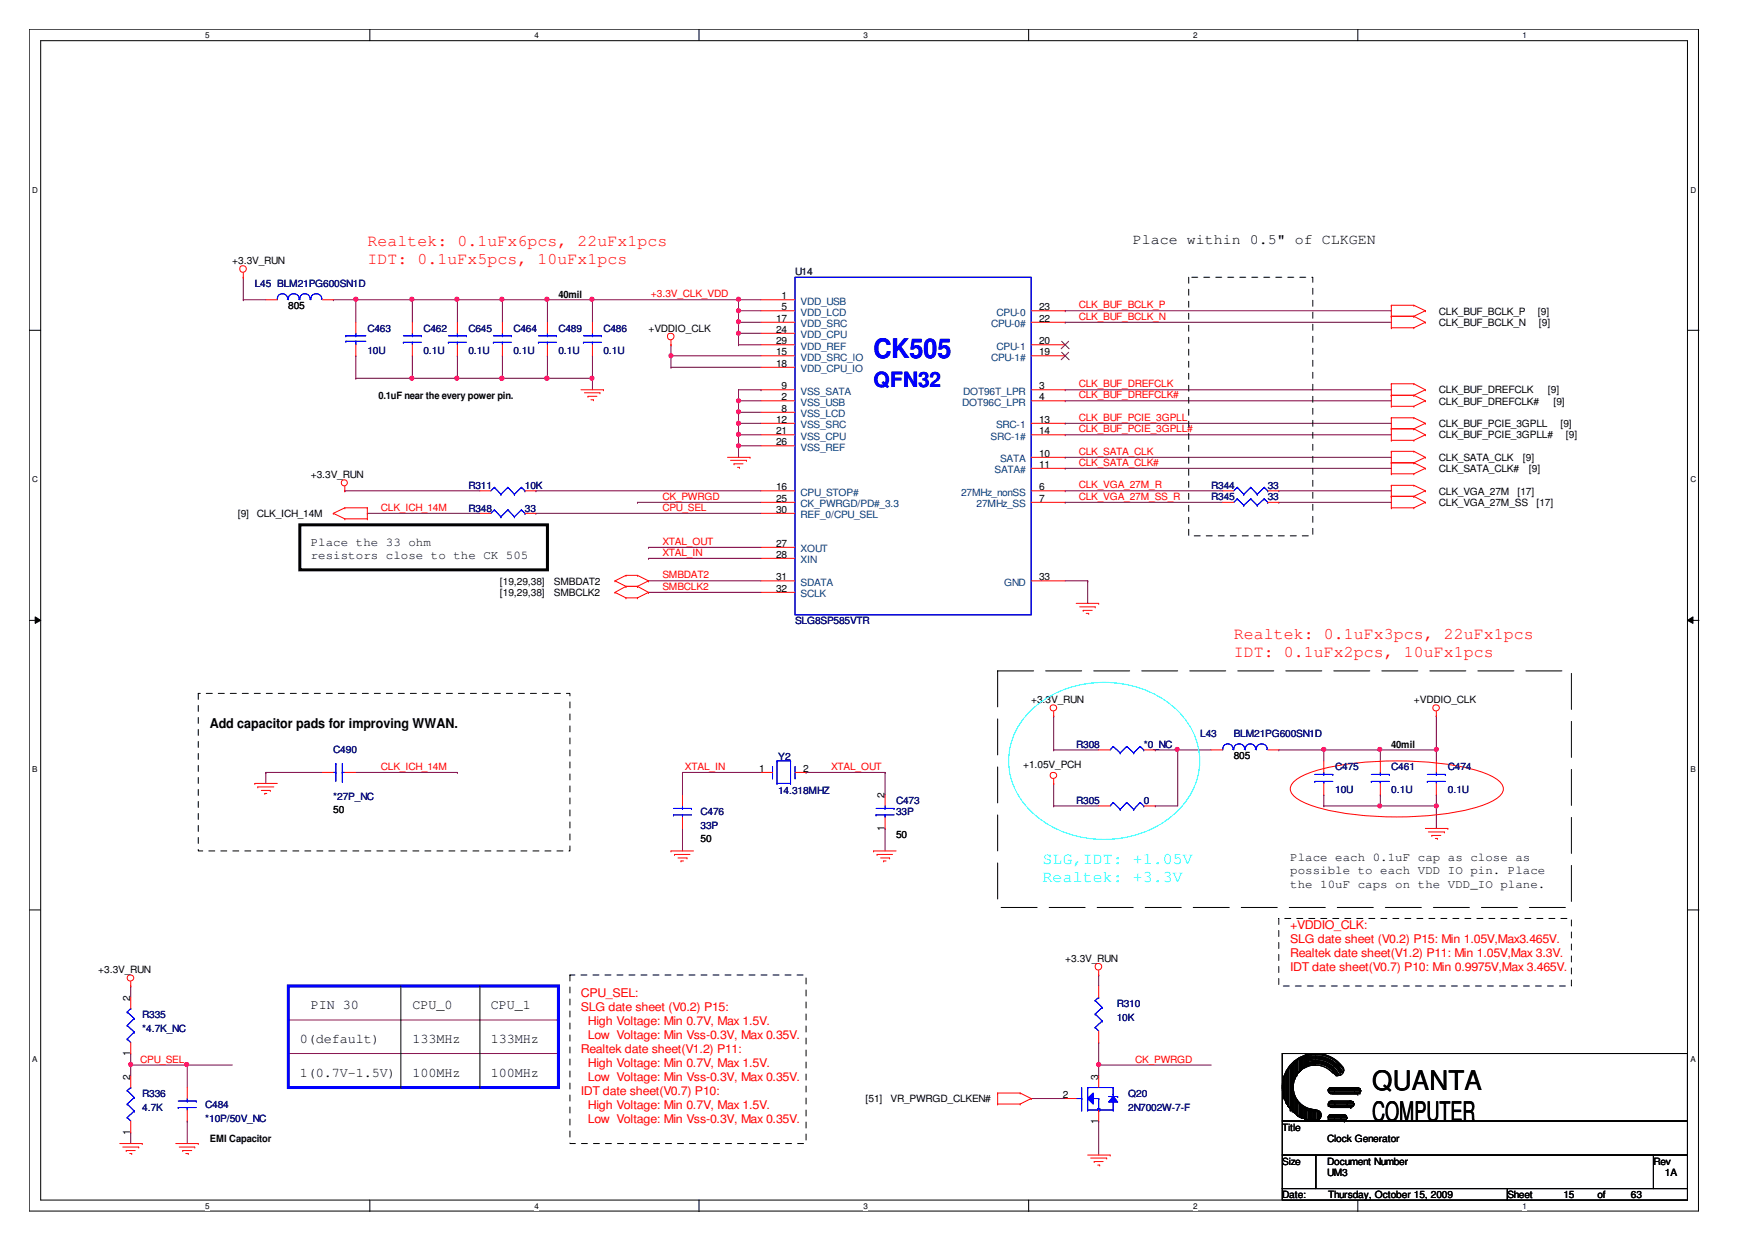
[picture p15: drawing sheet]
<svg xmlns="http://www.w3.org/2000/svg" width="297mm" height="210mm" viewBox="0 0 297 210" stroke-linecap="round" stroke-linejoin="round" font-family="sans-serif">
<defs><g id="words">
<text font-size="4.6" fill="#00f" x="147.9" y="60.6">CK505</text>
<g font-size="4.6">
<text x="232.3" y="184.4">QUANTA</text>
<text x="232.3" y="189.8">COMPUTER</text>
</g>
<text font-size="3.6" fill="#00f" x="147.9" y="65.5">QFN32</text>
<g font-size="2.8" fill="#f00">
<text x="62.2" y="41.6">Realtek: 0.1uFx6pcs, 22uFx1pcs</text>
<text x="62.2" y="44.6">IDT: 0.1uFx5pcs, 10uFx1pcs</text>
<text x="208.8" y="108.2">Realtek: 0.1uFx3pcs, 22uFx1pcs</text>
<text x="208.8" y="111.3">IDT: 0.1uFx2pcs, 10uFx1pcs</text>
</g>
<g font-size="2.8" fill="#0ff">
<text x="176.5" y="146.3">SLG,IDT: +1.05V</text>
<text x="176.5" y="149.4">Realtek: +3.3V</text>
</g>
<text font-size="2.5" x="191.7" y="41.3">Place within 0.5&quot; of CLKGEN</text>
<g font-size="2.3">
<text x="35.5" y="123.3">Add capacitor pads for improving WWAN.</text>
<text x="52.6" y="170.8">PIN 30</text>
<text x="69.8" y="170.8">CPU_0</text>
<text x="83.1" y="170.8">CPU_1</text>
<text x="50.7" y="176.5">0(default)</text>
<text x="69.8" y="176.5">133MHz</text>
<text x="83.1" y="176.5">133MHz</text>
<text x="50.7" y="182.2">1(0.7V-1.5V)</text>
<text x="69.8" y="182.2">100MHz</text>
<text x="83.1" y="182.2">100MHz</text>
</g>
<g font-size="2">
<text x="52.6" y="92.4">Place the 33 ohm</text>
<text x="52.6" y="94.7">resistors close to the CK 505</text>
<text x="218.4" y="148">possible to each VDD IO pin. Place</text>
<text x="218.4" y="145.7">Place each 0.1uF cap as close as</text>
<text x="218.4" y="150.3">the 10uF caps on the VDD_IO plane.</text>
</g>
<g font-size="2" fill="#f00">
<text x="218.4" y="162">Realtek date sheet(V1.2) P11: Min 1.05V,Max 3.3V.</text>
<text x="218.4" y="157.3">+VDDIO_CLK:</text>
<text x="218.4" y="159.6">SLG date sheet (V0.2) P15: Min 1.05V,Max3.465V.</text>
<text x="218.4" y="164.4">IDT date sheet(V0.7) P10: Min 0.9975V,Max 3.465V.</text>
<text x="98.3" y="168.7">CPU_SEL:</text>
<text x="98.3" y="171.1">SLG date sheet (V0.2) P15:</text>
<text x="99.5" y="173.4">High Voltage: Min 0.7V, Max 1.5V.</text>
<text x="98.3" y="178.2">Realtek date sheet(V1.2) P11:</text>
<text x="99.5" y="175.8">Low Voltage: Min Vss-0.3V, Max 0.35V.</text>
<text x="98.3" y="185.3">IDT date sheet(V0.7) P10:</text>
<text x="99.5" y="180.5">High Voltage: Min 0.7V, Max 1.5V.</text>
<text x="99.5" y="182.9">Low Voltage: Min Vss-0.3V, Max 0.35V.</text>
<text x="99.5" y="187.6">High Voltage: Min 0.7V, Max 1.5V.</text>
<text x="99.5" y="190">Low Voltage: Min Vss-0.3V, Max 0.35V.</text>
</g>
<g font-size="1.7">
<text x="39.3" y="44.7">+3.3V_RUN</text>
<text x="48.8" y="52.4">805</text>
<text x="94.5" y="50.4">40mil</text>
<text x="132.3" y="52.5">5</text>
<text x="132.3" y="50.7">1</text>
<text x="175.9" y="52.5">23</text>
<text x="243.5" y="53.3">CLK_BUF_BCLK_P</text>
<text x="260.3" y="53.3">[9]</text>
<text x="109.8" y="56.2">+VDDIO_CLK</text>
<text x="131.3" y="54.5">17</text>
<text x="131.3" y="56.3">24</text>
<text x="131.3" y="58.3">29</text>
<text x="175.9" y="58.3">20</text>
<text x="175.9" y="54.5">22</text>
<text x="243.5" y="55.1">CLK_BUF_BCLK_N</text>
<text x="260.5" y="55.1">[9]</text>
<text x="131.3" y="62.1">18</text>
<text x="131.3" y="60.1">15</text>
<text x="132.3" y="65.9">9</text>
<text x="175.9" y="65.9">3</text>
<text x="175.9" y="60.1">19</text>
<text x="64" y="67.6">0.1uF near the every power pin.</text>
<text x="131.3" y="71.6">12</text>
<text x="132.3" y="67.8">2</text>
<text x="132.3" y="69.7">8</text>
<text x="175.9" y="67.8">4</text>
<text x="175.9" y="71.6">13</text>
<text x="243.5" y="66.6">CLK_BUF_DREFCLK</text>
<text x="243.5" y="68.5">CLK_BUF_DREFCLK#</text>
<text x="262" y="66.6">[9]</text>
<text x="262.9" y="68.5">[9]</text>
<text x="131.3" y="73.5">21</text>
<text x="131.3" y="75.4">26</text>
<text x="175.9" y="77.3">10</text>
<text x="175.9" y="73.5">14</text>
<text x="243.5" y="72.3">CLK_BUF_PCIE_3GPLL</text>
<text x="243.5" y="74.2">CLK_BUF_PCIE_3GPLL#</text>
<text x="264.1" y="72.3">[9]</text>
<text x="265" y="74.2">[9]</text>
<text x="52.6" y="80.9">+3.3V_RUN</text>
<text x="131.3" y="83">16</text>
<text x="175.9" y="79.2">11</text>
<text x="175.9" y="83">6</text>
<text x="243.5" y="78">CLK_SATA_CLK</text>
<text x="243.5" y="80">CLK_SATA_CLK#</text>
<text x="243.5" y="83.8">CLK_VGA_27M</text>
<text x="256.8" y="83.8">[17]</text>
<text x="257.8" y="78">[9]</text>
<text x="258.8" y="80">[9]</text>
<text x="40.2" y="87.6">[9]</text>
<text x="43.5" y="87.6">CLK_ICH_14M</text>
<text x="131.3" y="86.8">30</text>
<text x="131.3" y="84.9">25</text>
<text x="175.9" y="84.9">7</text>
<text x="243.5" y="85.6">CLK_VGA_27M_SS</text>
<text x="260" y="85.6">[17]</text>
<text x="131.3" y="92.6">27</text>
<text x="131.3" y="94.4">28</text>
<text x="84.6" y="99">[19,29,38]</text>
<text x="84.6" y="100.9">[19,29,38]</text>
<text x="93.8" y="100.9">SMBCLK2</text>
<text x="93.8" y="99">SMBDAT2</text>
<text x="131.3" y="100.2">32</text>
<text x="131.3" y="98.2">31</text>
<text x="175.9" y="98.2">33</text>
<text x="174.5" y="119">+3.3V_RUN</text>
<text x="239.3" y="119">+VDDIO_CLK</text>
<text x="128.5" y="130.7">1</text>
<text x="135.9" y="130.7">2</text>
<text x="173.2" y="130.1">+1.05V_PCH</text>
<text x="208.8" y="128.6">805</text>
<text x="235.5" y="126.6">40mil</text>
<text x="56.4" y="137.7">50</text>
<text x="149.7" y="135.1" transform="rotate(-90 149.7 135.1)">2</text>
<text x="118.6" y="142.6">50</text>
<text x="149.7" y="140.7" transform="rotate(-90 149.7 140.7)">1</text>
<text x="151.7" y="141.8">50</text>
<text x="16.6" y="164.7">+3.3V_RUN</text>
<text x="180.3" y="162.8">+3.3V_RUN</text>
<text x="22" y="169.4" transform="rotate(-90 22 169.4)">2</text>
<text x="22" y="178.8" transform="rotate(-90 22 178.8)">1</text>
<text x="22" y="182.7" transform="rotate(-90 22 182.7)">2</text>
<text x="179.9" y="185.9">2</text>
<text x="185.9" y="182.7" transform="rotate(-90 185.9 182.7)">3</text>
<text x="146.5" y="186.5">[51]</text>
<text x="150.7" y="186.5">VR_PWRGD_CLKEN#</text>
<text x="185.9" y="190.2" transform="rotate(-90 185.9 190.2)">1</text>
<text x="217" y="191.4">Title</text>
<text x="22" y="192.1" transform="rotate(-90 22 192.1)">1</text>
<text x="35.5" y="193.3">EMI Capacitor</text>
<text x="217" y="197.1">Size</text>
<text x="224.6" y="193.3">Clock Generator</text>
<text x="224.6" y="197.1">Document Number</text>
<text x="279.9" y="197.1">Rev</text>
<text x="217" y="202.8">Date:</text>
<text x="224.6" y="199">UM3</text>
<text x="224.8" y="202.8">Thursday, October 15, 2009</text>
<text x="255.1" y="202.8">Sheet</text>
<text x="264.6" y="202.8">15</text>
<text x="270.4" y="202.8">of</text>
<text x="276" y="202.8">63</text>
<text x="281.8" y="199">1A</text>
</g>
<text font-size="1.7" fill="#003f3f" x="134.6" y="46.6">U14</text>
<g font-size="1.7" fill="#00007f">
<text x="43.1" y="48.5">L45 BLM21PG600SN1D</text>
<text x="62.2" y="56.2">C463</text>
<text x="62.2" y="60">10U</text>
<text x="71.7" y="56.2">C462</text>
<text x="71.7" y="60">0.1U</text>
<text x="79.3" y="56.2">C645</text>
<text x="79.3" y="60">0.1U</text>
<text x="86.9" y="56.2">C464</text>
<text x="86.9" y="60">0.1U</text>
<text x="94.5" y="56.2">C489</text>
<text x="94.5" y="60">0.1U</text>
<text x="102.1" y="56.2">C486</text>
<text x="102.1" y="60">0.1U</text>
<text x="79.3" y="82.8">R311</text>
<text x="88.8" y="82.8">10K</text>
<text x="205" y="82.8">R344</text>
<text x="214.6" y="82.8">33</text>
<text x="79.3" y="86.6">R348</text>
<text x="88.8" y="86.6">33</text>
<text x="205" y="84.7">R345</text>
<text x="214.6" y="84.7">33</text>
<text x="134.6" y="105.7">SLG8SP585VTR</text>
<text x="203.1" y="124.7">L43</text>
<text x="208.8" y="124.7">BLM21PG600SN1D</text>
<text x="56.4" y="127.5">C490</text>
<text x="131.7" y="128.7">Y2</text>
<text x="182.1" y="126.6">R308</text>
<text x="193.6" y="126.6">*0_NC</text>
<text x="226" y="130.4">C475</text>
<text x="235.5" y="130.4">C461</text>
<text x="245.1" y="130.4">C474</text>
<text x="56.4" y="135.4">*27P_NC</text>
<text x="131.7" y="134.4">14.318MHZ</text>
<text x="151.7" y="136.2">C473</text>
<text x="182.1" y="136.2">R305</text>
<text x="193.6" y="136.2">0</text>
<text x="226" y="134.2">10U</text>
<text x="235.5" y="134.2">0.1U</text>
<text x="245.1" y="134.2">0.1U</text>
<text x="118.6" y="138">C476</text>
<text x="118.6" y="140.3">33P</text>
<text x="151.7" y="138">33P</text>
<text x="24.1" y="172.3">R335</text>
<text x="189" y="170.5">R310</text>
<text x="189" y="172.7">10K</text>
<text x="24.1" y="174.6">*4.7K_NC</text>
<text x="24.1" y="185.7">R336</text>
<text x="191" y="185.7">Q20</text>
<text x="24.1" y="188">4.7K</text>
<text x="34.7" y="187.6">C484</text>
<text x="34.7" y="189.9">*10P/50V_NC</text>
<text x="191" y="188">2N7002W-7-F</text>
</g>
<g font-size="1.7" fill="#f00">
<text x="110.2" y="50.3">+3.3V_CLK_VDD</text>
<text x="182.6" y="52.2">CLK_BUF_BCLK_P</text>
<text x="182.6" y="54.1">CLK_BUF_BCLK_N</text>
<text x="182.6" y="65.6">CLK_BUF_DREFCLK</text>
<text x="182.6" y="71.2">CLK_BUF_PCIE_3GPLL</text>
<text x="182.6" y="67.4">CLK_BUF_DREFCLK#</text>
<text x="182.6" y="73.2">CLK_BUF_PCIE_3GPLL#</text>
<text x="182.6" y="77">CLK_SATA_CLK</text>
<text x="182.6" y="78.9">CLK_SATA_CLK#</text>
<text x="182.6" y="82.7">CLK_VGA_27M_R</text>
<text x="64.5" y="86.5">CLK_ICH_14M</text>
<text x="112.1" y="84.6">CK_PWRGD</text>
<text x="112.1" y="86.5">CPU_SEL</text>
<text x="182.6" y="84.6">CLK_VGA_27M_SS_R</text>
<text x="112.1" y="94.1">XTAL_IN</text>
<text x="112.1" y="92.2">XTAL_OUT</text>
<text x="112.1" y="97.9">SMBDAT2</text>
<text x="112.1" y="99.9">SMBCLK2</text>
<text x="64.5" y="130.3">CLK_ICH_14M</text>
<text x="115.9" y="130.3">XTAL_IN</text>
<text x="140.7" y="130.3">XTAL_OUT</text>
<text x="23.7" y="179.9">CPU_SEL</text>
<text x="192.1" y="179.9">CK_PWRGD</text>
</g>
<g font-size="1.7" fill="#003f7f">
<text x="135.5" y="53.5">VDD_LCD</text>
<text x="135.5" y="51.6">VDD_USB</text>
<text x="168.7" y="53.5">CPU-0</text>
<text x="135.5" y="55.4">VDD_SRC</text>
<text x="135.5" y="57.3">VDD_CPU</text>
<text x="135.5" y="59.2">VDD_REF</text>
<text x="167.8" y="55.4">CPU-0#</text>
<text x="168.7" y="59.2">CPU-1</text>
<text x="135.5" y="63">VDD_CPU_IO</text>
<text x="135.5" y="61.1">VDD_SRC_IO</text>
<text x="167.8" y="61.1">CPU-1#</text>
<text x="135.5" y="68.7">VSS_USB</text>
<text x="135.5" y="70.6">VSS_LCD</text>
<text x="135.5" y="66.8">VSS_SATA</text>
<text x="162.8" y="68.7">DOT96C_LPR</text>
<text x="163" y="66.8">DOT96T_LPR</text>
<text x="135.5" y="74.5">VSS_CPU</text>
<text x="135.5" y="72.5">VSS_SRC</text>
<text x="135.5" y="76.3">VSS_REF</text>
<text x="167.7" y="74.5">SRC-1#</text>
<text x="168.6" y="72.5">SRC-1</text>
<text x="135.5" y="83.9">CPU_STOP#</text>
<text x="162.7" y="83.9">27MHz_nonSS</text>
<text x="168.3" y="80.1">SATA#</text>
<text x="169.3" y="78.3">SATA</text>
<text x="135.5" y="87.7">REF_0/CPU_SEL</text>
<text x="135.5" y="85.9">CK_PWRGD/PD#_3.3</text>
<text x="165.3" y="85.9">27MHz_SS</text>
<text x="135.5" y="93.5">XOUT</text>
<text x="135.5" y="95.4">XIN</text>
<text x="135.5" y="101.1">SCLK</text>
<text x="135.5" y="99.2">SDATA</text>
<text x="170" y="99.2">GND</text>
</g>
<g font-size="1.4">
<text x="34.7" y="6.5">5</text>
<text x="90.5" y="6.5">4</text>
<text x="146.2" y="6.5">3</text>
<text x="202" y="6.5">2</text>
<text x="257.7" y="6.5">1</text>
<text x="5.4" y="32.6">D</text>
<text x="286.1" y="32.6">D</text>
<text x="5.4" y="81.6">C</text>
<text x="286.1" y="81.6">C</text>
<text x="5.4" y="130.8">B</text>
<text x="286.1" y="130.8">B</text>
<text x="5.4" y="179.8">A</text>
<text x="286.1" y="179.8">A</text>
<text x="34.7" y="204.7">5</text>
<text x="90.5" y="204.7">4</text>
<text x="146.2" y="204.7">3</text>
<text x="202" y="204.7">2</text>
<text x="257.7" y="204.7">1</text>
</g>
</g></defs>
<path d="M4.9 4.9h282.6v200.1h-282.6zM6.9 6.9h278.7v196.2h-278.7z" fill="none" stroke="#000" stroke-width=".17"/>
<g fill="#fff">
<path d="M34.7 5.2h.8v1.5h-.8z"/>
<path d="M34.7 203.4h.8v1.5h-.8z"/>
</g>
<path d="M62.6 4.9v2M62.6 203.1v2" fill="none" stroke="#000" stroke-width=".17"/>
<g fill="#fff">
<path d="M90.5 5.2h.7v1.5h-.7z"/>
<path d="M90.5 203.4h.7v1.5h-.7z"/>
</g>
<path d="M118.3 4.9v2M118.3 203.1v2" fill="none" stroke="#000" stroke-width=".17"/>
<g fill="#fff">
<path d="M146.2 5.2h.7v1.5h-.7z"/>
<path d="M146.2 203.4h.7v1.5h-.7z"/>
</g>
<path d="M174.1 4.9v2M174.1 203.1v2" fill="none" stroke="#000" stroke-width=".17"/>
<g fill="#fff">
<path d="M202 5.2h.7v1.5h-.7z"/>
<path d="M202 203.4h.7v1.5h-.7z"/>
</g>
<path d="M229.8 4.9v2M229.8 203.1v2" fill="none" stroke="#000" stroke-width=".17"/>
<g fill="#fff">
<path d="M257.7 5.2h.7v1.5h-.7z"/>
<path d="M257.7 203.4h.7v1.5h-.7z"/>
<path d="M5.4 31.4h1.1v1.5h-1.1z"/>
<path d="M286.1 31.4h1v1.5h-1z"/>
<path d="M5.4 80.4h1.1v1.5h-1.1z"/>
<path d="M286.1 80.4h1v1.5h-1z"/>
</g>
<path d="M4.9 55.9h2M285.6 55.9h2" fill="none" stroke="#000" stroke-width=".17"/>
<g fill="#fff">
<path d="M5.4 129.5h1v1.5h-1z"/>
<path d="M286.1 129.5h.9v1.5h-.9z"/>
</g>
<path d="M4.9 105h2M6 104.4l.9 .6-.9 .5zM285.6 105l.9-.6v1.1zM285.6 105h2" fill="none" stroke="#000" stroke-width=".17"/>
<path d="M6 104.4l.9 .6-.9 .5zM285.6 105l.9-.6v1.1z" fill="#000"/>
<g fill="#fff">
<path d="M5.4 178.5h1v1.5h-1z"/>
<path d="M286.1 178.5h.9v1.5h-.9z"/>
</g>
<path d="M4.9 154h2M285.6 154h2" fill="none" stroke="#000" stroke-width=".17"/>
<path d="M125 50.7h.1M125 52.6h.1M125 54.6h.1M125 56.4h.1M125 50.7h3.8M125 52.6h3.8M125 54.6h3.8M125 56.4h3.8" fill="none" stroke="#7f003f" stroke-width=".17"/>
<circle cx="125" cy="56.4" r=".35" fill="#f0f"/>
<circle cx="125" cy="56.4" r=".35" fill="none" stroke="#f0f" stroke-width=".17"/>
<path d="M125 58.4h.1M125 56.4h.1M125 52.6h.1M125 58.4h3.8M125 52.6v2M125 56.4v2" fill="none" stroke="#7f003f" stroke-width=".17"/>
<circle cx="125" cy="52.6" r=".35" fill="#f0f"/>
<circle cx="125" cy="52.6" r=".35" fill="none" stroke="#f0f" stroke-width=".17"/>
<path d="M125 54.6h.1M125 54.6v1.8" fill="none" stroke="#7f003f" stroke-width=".17"/>
<circle cx="125" cy="54.5" r=".35" fill="#f0f"/>
<circle cx="125" cy="54.5" r=".35" fill="none" stroke="#f0f" stroke-width=".17"/>
<path d="M69.8 50.7h.1M69.8 50.7h7.6M77.4 50.7h.1M77.4 50.7v3.9M125 50.7h.1M125 50.7v1.9" fill="none" stroke="#7f003f" stroke-width=".17"/>
<circle cx="69.7" cy="50.6" r=".35" fill="#f0f"/>
<circle cx="69.7" cy="50.6" r=".35" fill="none" stroke="#f0f" stroke-width=".17"/>
<path d="M77.4 50.7h.1M77.4 50.7h7.6M85 50.7h.1M85 50.7v3.9" fill="none" stroke="#7f003f" stroke-width=".17"/>
<circle cx="77.3" cy="50.6" r=".35" fill="#f0f"/>
<circle cx="77.3" cy="50.6" r=".35" fill="none" stroke="#f0f" stroke-width=".17"/>
<path d="M85 50.7h.1M85 50.7h7.7M92.7 50.7h.1M92.7 50.7v3.9" fill="none" stroke="#7f003f" stroke-width=".17"/>
<circle cx="84.9" cy="50.6" r=".35" fill="#f0f"/>
<circle cx="84.9" cy="50.6" r=".35" fill="none" stroke="#f0f" stroke-width=".17"/>
<path d="M92.7 50.7h.1M92.7 50.7h7.6M100.3 50.7h.1M100.3 50.7v3.9" fill="none" stroke="#7f003f" stroke-width=".17"/>
<circle cx="92.6" cy="50.6" r=".35" fill="#f0f"/>
<circle cx="92.6" cy="50.6" r=".35" fill="none" stroke="#f0f" stroke-width=".17"/>
<path d="M100.3 50.7h.1M100.3 50.7h24.7" fill="none" stroke="#7f003f" stroke-width=".17"/>
<circle cx="125" cy="50.6" r=".35" fill="#f0f"/>
<circle cx="125" cy="50.6" r=".35" fill="none" stroke="#f0f" stroke-width=".17"/>
<circle cx="100.2" cy="50.6" r=".35" fill="#f0f"/>
<circle cx="100.2" cy="50.6" r=".35" fill="none" stroke="#f0f" stroke-width=".17"/>
<path d="M77.4 64h.1M77.4 64h7.6" fill="none" stroke="#7f003f" stroke-width=".17"/>
<circle cx="84.9" cy="64" r=".35" fill="#f0f"/>
<circle cx="84.9" cy="64" r=".35" fill="none" stroke="#f0f" stroke-width=".17"/>
<circle cx="77.3" cy="64" r=".35" fill="#f0f"/>
<circle cx="77.3" cy="64" r=".35" fill="none" stroke="#f0f" stroke-width=".17"/>
<path d="M85 64h.1M85 64h7.7" fill="none" stroke="#7f003f" stroke-width=".17"/>
<circle cx="92.6" cy="64" r=".35" fill="#f0f"/>
<circle cx="92.6" cy="64" r=".35" fill="none" stroke="#f0f" stroke-width=".17"/>
<circle cx="84.9" cy="64" r=".35" fill="#f0f"/>
<circle cx="84.9" cy="64" r=".35" fill="none" stroke="#f0f" stroke-width=".17"/>
<path d="M69.8 64h.1M69.8 64h7.6" fill="none" stroke="#7f003f" stroke-width=".17"/>
<circle cx="69.7" cy="64" r=".35" fill="#f0f"/>
<circle cx="69.7" cy="64" r=".35" fill="none" stroke="#f0f" stroke-width=".17"/>
<path d="M77.4 60.2h.1M77.4 60.2v3.8M85 60.2h.1M85 60.2v3.8M100.3 64h.1M100.3 64v2M125 75.5h.1M125 75.5v1.9" fill="none" stroke="#7f003f" stroke-width=".17"/>
<circle cx="125" cy="75.5" r=".35" fill="#f0f"/>
<circle cx="125" cy="75.5" r=".35" fill="none" stroke="#f0f" stroke-width=".17"/>
<path d="M125 67.8h.1M125 69.8h.1M125 67.8h3.8M125 69.8h3.8" fill="none" stroke="#7f003f" stroke-width=".17"/>
<circle cx="125" cy="69.7" r=".35" fill="#f0f"/>
<circle cx="125" cy="69.7" r=".35" fill="none" stroke="#f0f" stroke-width=".17"/>
<path d="M125 67.8h.1M125 67.8v2" fill="none" stroke="#7f003f" stroke-width=".17"/>
<circle cx="125" cy="67.8" r=".35" fill="#f0f"/>
<circle cx="125" cy="67.8" r=".35" fill="none" stroke="#f0f" stroke-width=".17"/>
<path d="M125 71.7h.1M125 69.8h.1M125 73.6h.1M125 71.7h3.8M125 69.8v1.9M125 73.6v1.9M125 73.6h3.8" fill="none" stroke="#7f003f" stroke-width=".17"/>
<circle cx="125" cy="73.5" r=".35" fill="#f0f"/>
<circle cx="125" cy="73.5" r=".35" fill="none" stroke="#f0f" stroke-width=".17"/>
<path d="M69.8 50.7h.1M69.8 50.7v3.9M125 75.5h.1M125 71.7h.1M125 75.5h3.8M125 71.7v1.9M109.8 98.3h.1M109.8 94.5h.1M109.8 98.3h19M109.8 94.5h19M109.8 100.3h.1M109.8 100.3h19" fill="none" stroke="#7f003f" stroke-width=".17"/>
<circle cx="125" cy="71.6" r=".35" fill="#f0f"/>
<circle cx="125" cy="71.6" r=".35" fill="none" stroke="#f0f" stroke-width=".17"/>
<g fill="none" stroke="#7f003f" stroke-width=".17">
<path d="M113.6 60.2h.1M113.6 60.2h15.2M58.4 83.1h.1M58.4 83.1h22.8M62.2 86.9h.1M62.2 86.9h19M90.7 83.1h.1M90.7 83.1h38.1M107.9 85h.1M107.9 85h20.9M109.8 92.7h.1M109.8 92.7h19"/>
<path d="M115.5 130.8h.1M115.5 130.8v3.8M115.5 130.8h13.3M136.4 130.8h.1M136.4 130.8h13.4M149.8 130.8h.1M149.8 130.8v3.8M115.5 140.2h.1M115.5 140.2v3.8M149.8 140.2h.1M149.8 140.2v3.8"/>
</g>
<circle cx="113.6" cy="60.2" r=".35" fill="#f0f"/>
<circle cx="113.6" cy="60.2" r=".35" fill="none" stroke="#f0f" stroke-width=".17"/>
<g fill="none" stroke="#7f003f" stroke-width=".17">
<path d="M113.6 58.4h.1M113.6 58.4v3.8M180.3 52.6h.1M180.3 54.6h.1M180.3 52.6h55.2M180.3 54.6h55.2M113.6 62.2h.1M113.6 60.2h.1M113.6 62.2h15.2M180.3 73.6h.1M180.3 71.7h.1M180.3 66h.1"/>
<path d="M180.3 67.8h.1M180.3 77.4h.1M180.3 79.3h.1M180.3 73.6h55.2M180.3 71.7h55.2M180.3 66h55.2M180.3 67.8h55.2M180.3 77.4h55.2M180.3 79.3h55.2M224.1 126.9h.1M224.1 134.6h.1M224.1 126.9v1.9"/>
<path d="M224.1 134.6v1.8M233.6 136.4h.1M233.6 136.4h9.5"/>
</g>
<circle cx="243.1" cy="136.4" r=".35" fill="#f0f"/>
<circle cx="243.1" cy="136.4" r=".35" fill="none" stroke="#f0f" stroke-width=".17"/>
<circle cx="233.5" cy="136.4" r=".35" fill="#f0f"/>
<circle cx="233.5" cy="136.4" r=".35" fill="none" stroke="#f0f" stroke-width=".17"/>
<path d="M233.6 126.9h.1M233.6 134.6h.1M233.6 126.9v1.9M233.6 134.6v1.8M233.6 126.9h9.5" fill="none" stroke="#7f003f" stroke-width=".17"/>
<circle cx="233.5" cy="126.8" r=".35" fill="#f0f"/>
<circle cx="233.5" cy="126.8" r=".35" fill="none" stroke="#f0f" stroke-width=".17"/>
<path d="M243.1 136.4h.1M243.1 126.9h.1M243.1 126.9v1.9M243.1 136.4v3.8" fill="none" stroke="#7f003f" stroke-width=".17"/>
<circle cx="243.1" cy="126.8" r=".35" fill="#f0f"/>
<circle cx="243.1" cy="126.8" r=".35" fill="none" stroke="#f0f" stroke-width=".17"/>
<path d="M178.3 121.2h.1M178.3 126.9h.1M178.3 132.6h.1M178.3 136.4h.1M178.3 121.2v5.7M178.3 132.6v3.8M178.3 126.9h7.7M178.3 136.4h7.7M199.3 126.9h.1M199.3 126.9v9.5M199.3 126.9h5.7" fill="none" stroke="#7f003f" stroke-width=".17"/>
<circle cx="199.2" cy="126.8" r=".35" fill="#f0f"/>
<circle cx="199.2" cy="126.8" r=".35" fill="none" stroke="#f0f" stroke-width=".17"/>
<path d="M195.5 136.4h.1M195.5 126.9h.1M195.5 136.4h3.8M195.5 126.9h3.8M224.1 136.4h.1M224.1 126.9h.1M224.1 136.4h9.5M224.1 126.9h9.5" fill="none" stroke="#7f003f" stroke-width=".17"/>
<circle cx="224" cy="126.8" r=".35" fill="#f0f"/>
<circle cx="224" cy="126.8" r=".35" fill="none" stroke="#f0f" stroke-width=".17"/>
<path d="M92.7 64h.1M92.7 64h7.6M90.7 86.9h.1M90.7 86.9h38.1M216.4 126.9h.1M216.4 126.9h7.7M243.1 134.6h.1M243.1 134.6v1.8" fill="none" stroke="#7f003f" stroke-width=".17"/>
<circle cx="100.2" cy="64" r=".35" fill="#f0f"/>
<circle cx="100.2" cy="64" r=".35" fill="none" stroke="#f0f" stroke-width=".17"/>
<circle cx="92.6" cy="64" r=".35" fill="#f0f"/>
<circle cx="92.6" cy="64" r=".35" fill="none" stroke="#f0f" stroke-width=".17"/>
<path d="M41.2 46.9h.1M41.2 46.9v3.8M69.8 60.2h.1M69.8 60.2v3.8M92.7 60.2h.1M92.7 60.2v3.8M100.3 60.2h.1M100.3 60.2v3.8M22.1 180.3h.1M22.1 180.3v1.8M31.7 180.3h.1M31.7 180.3h7.6" fill="none" stroke="#7f003f" stroke-width=".17"/>
<circle cx="31.6" cy="180.2" r=".35" fill="#f0f"/>
<circle cx="31.6" cy="180.2" r=".35" fill="none" stroke="#f0f" stroke-width=".17"/>
<path d="M22.1 178.3h.1M22.1 166.9h.1M22.1 166.9v2M22.1 178.3v2M22.1 191.7h.1M22.1 180.3h.1M22.1 191.7v1.9M22.1 180.3h9.6M31.7 180.3h.1M31.7 189.8h.1M31.7 180.3v3.8M31.7 189.8v3.8" fill="none" stroke="#7f003f" stroke-width=".17"/>
<circle cx="22.1" cy="180.2" r=".35" fill="#f0f"/>
<circle cx="22.1" cy="180.2" r=".35" fill="none" stroke="#f0f" stroke-width=".17"/>
<path d="M60.2 50.7h.1M60.2 50.7h9.6" fill="none" stroke="#7f003f" stroke-width=".17"/>
<circle cx="60.2" cy="50.6" r=".35" fill="#f0f"/>
<circle cx="60.2" cy="50.6" r=".35" fill="none" stroke="#f0f" stroke-width=".17"/>
<g fill="none" stroke="#7f003f" stroke-width=".17">
<path d="M41.2 50.7h.1M41.2 50.7h3.8M56.4 50.7h.1M56.4 50.7h3.8M60.2 50.7h.1M60.2 50.7v3.9M60.2 64h.1M60.2 60.2h.1M60.2 60.2v3.8M60.2 64h9.6M125 66h.1M125 66v1.8"/>
<path d="M125 66h3.8M128.8 66h.1M180.3 85h.1M180.3 83.1h.1M180.3 98.3h3.8M180.3 85h26.7M180.3 83.1h26.7M184.1 98.3h.1M184.1 98.3v3.8M216.4 85h.1M216.4 83.1h.1M216.4 85h19.1"/>
<path d="M216.4 83.1h19.1M45 130.8h.1M45 130.8h9.6M45 130.8v1.8M60.2 130.8h17.2M77.4 130.8h.1M243.1 121.2h.1M243.1 121.2v5.7M48.8 172.7h.1M48.8 178.3h.1M48.8 172.7h45.7M48.8 178.3h45.7"/>
<path d="M174.5 186h.1M174.5 186h5.8M186 189.8h.1M186 180.3h.1M186 180.3v1.8M186 189.8v5.7"/>
</g>
<circle cx="185.9" cy="180.2" r=".35" fill="#f0f"/>
<circle cx="185.9" cy="180.2" r=".35" fill="none" stroke="#f0f" stroke-width=".17"/>
<path d="M186 165h.1M186 176.5h.1M186 165v1.9M186 176.5v3.8M186 180.3h.1M186 180.3h19" fill="none" stroke="#7f003f" stroke-width=".17"/>
<g fill="none" stroke="#f00" stroke-width=".17">
<path d="M41.2 46.9h.1M41.2 46.2v.7M45 50.7h1.9M54.6 50.7h1.8M60.2 54.6v1.8M60.2 58.4v1.8M69.8 54.6v1.8M69.8 58.4v1.8M92.7 54.6v1.8M92.7 58.4v1.8M113.6 58.4h.1M113.6 57.6v.8"/>
<path d="M128.8 50.7h5.8M128.8 58.4h5.8M128.8 54.6h5.8M128.8 52.6h5.8M128.8 56.4h5.8M174.5 58.4h5.8M174.5 54.6h5.8M174.5 52.6h5.8M235.5 53.5h.1M235.5 51.7h.1M235.5 55.5h.1M235.5 51.7h3.8"/>
<path d="M235.5 53.5h3.8M235.5 51.7v3.8M235.5 55.5h3.8M239.3 51.7h.1M239.3 53.5h.1M239.3 55.5h.1M239.3 51.7l1.9 .9M239.3 53.5l1.9 1.1M241.2 52.6h.1M241.2 54.6h.1M241.2 52.6l-1.9 .9M241.2 54.6l-1.9 .9"/>
<path d="M98.3 66h3.8M98.9 66.5h2.6M99.5 67.1h.1M99.5 67.1h1.5M100 67.7h.4M100.4 67.7h.1M101.5 66.5h.1M102.1 66h.1M123.1 77.4h3.8M123.6 77.9h2.8M124.2 78.5h.1M124.2 78.5h1.6"/>
<path d="M124.8 79.1h.4M125.2 79.1h.1M126.4 77.9h.1M126.9 77.4h.1M128.8 66h5.8M128.8 62.2h5.8M128.8 60.2h5.8M128.8 67.8h5.8M128.8 71.7h5.8M128.8 73.6h5.8M128.8 69.8h5.8M128.8 75.5h5.8"/>
<path d="M174.5 66h5.8M174.5 77.4h5.8M174.5 60.2h5.8M174.5 67.8h5.8M174.5 71.7h5.8M174.5 73.6h5.8M174.5 79.3h5.8M235.5 72.6h.1M235.5 70.7h.1M235.5 74.5h.1M235.5 66.9h.1M235.5 65h.1"/>
<path d="M235.5 68.8h.1M235.5 78.3h.1M235.5 76.4h.1M235.5 65v3.8M235.5 70.7v3.8M235.5 76.4v3.8M235.5 70.7h3.8M235.5 72.6h3.8M235.5 74.5h3.8M235.5 65h3.8M235.5 66.9h3.8M235.5 68.8h3.8"/>
<path d="M235.5 76.4h3.8M235.5 78.3h3.8M239.3 70.7h.1M239.3 72.6h.1M239.3 74.5h.1M239.3 65h.1M239.3 66.9h.1M239.3 68.8h.1M239.3 76.4h.1M239.3 78.3h.1M239.3 70.7l1.9 1M239.3 72.6l1.9 1"/>
<path d="M239.3 65l1.9 1M239.3 66.9l1.9 .9M239.3 76.4l1.9 1M239.3 78.3l1.9 1M241.2 71.7h.1M241.2 73.6h.1M241.2 66h.1M241.2 67.8h.1M241.2 77.4h.1M241.2 79.3h.1M241.2 71.7l-1.9 .9M241.2 73.6l-1.9 .9"/>
<path d="M241.2 66l-1.9 .9M241.2 67.8l-1.9 1M241.2 77.4l-1.9 .9M241.2 79.3l-1.9 .9M56.4 86.9h.1M56.4 86.9l2 .9M58.4 86h.1M58.4 87.8h.1M58.4 83.1h.1M58.4 86h3.8M58.4 86l-2 .9M58.4 87.8h3.8"/>
<path d="M58.4 82.3v.8M62.2 87.8h.1M62.2 86h.1M62.2 86v1.8M81.2 83.1h1.9M88.8 83.1h1.9M104.1 98.3h.1M104.1 98.3l1.8 1M105.9 99.3h.1M105.9 97.4h.1M105.9 99.3h2M105.9 99.3l-1.8 1"/>
<path d="M105.9 97.4h2M105.9 97.4l-1.8 .9M107.9 99.3h.1M107.9 97.4h.1M107.9 99.3l1.9 1M107.9 97.4l1.9 .9M109.8 98.3h.1M109.8 98.3l-1.9 1M128.8 85h5.8M128.8 83.1h5.8M128.8 86.9h5.8M128.8 92.7h5.8"/>
<path d="M128.8 94.5h5.8M128.8 98.3h5.8M174.5 85h5.8M174.5 83.1h5.8M174.5 98.3h5.8M207 85h1.8M214.6 85h1.8M235.5 80.2h.1M235.5 84h.1M235.5 82.2h.1M235.5 86h.1M235.5 86h3.8"/>
<path d="M235.5 82.2v3.8M235.5 80.2h3.8M235.5 82.2h3.8M235.5 84h3.8M239.3 80.2h.1M239.3 82.2h.1M239.3 84h.1M239.3 86h.1M239.3 82.2l1.9 .9M239.3 84l1.9 1M241.2 83.1h.1M241.2 85h.1"/>
<path d="M241.2 83.1l-1.9 .9M241.2 85l-1.9 1M104.1 100.3h.1M104.1 100.3l1.8 .9M105.9 101.2h.1M105.9 101.2h2M107.9 101.2h.1M109.8 100.3h.1M109.8 100.3l-1.9 .9M128.8 100.3h5.8M182.1 102.1h3.9M182.7 102.7h2.7"/>
<path d="M183.3 103.3h.1M183.3 103.3h1.6M183.8 103.8h.5M184.3 103.8h.1M185.4 102.7h.1M186 102.1h.1M43.1 132.6h.1M43.1 132.6h3.8M43.6 133.2h.1M43.6 133.2h2.7M44.2 133.8h1.5M44.8 134.3h.1"/>
<path d="M44.8 134.3h.4M45.7 133.8h.1M54.6 130.8h1.8M58.4 130.8h1.8M128.8 130.8h2M134.6 130.8h1.8M149.8 134.6v1.8M149.8 138.4v1.8M178.3 121.2h.1M178.3 132.6h.1M178.3 120.4v.8M178.3 131.9v.7"/>
<path d="M186 136.4h1.9M186 126.9h1.9M193.6 136.4h1.9M193.6 126.9h1.9M218.9 132.5a12.6 12.6 0 0 1 6.2-2.7 60.4 60.4 0 0 1 24 .4 11.2 11.2 0 0 1 4.9 2.3 1.45 1.45 0 0 1 0 2.1 13 13 0 0 1-6.3 2.6 59 59 0 0 1-24-.3 11.3 11.3 0 0 1-4.8-2.3 1.46 1.46 0 0 1 0-2.1zM243.1 121.2h.1M243.1 120.4v.8M113.6 144h.1M113.6 144h3.8M114.2 144.6h.1M114.2 144.6h2.6M114.8 145.2h1.5"/>
<path d="M115.3 145.7h.1M115.3 145.7h.4M116.3 145.2h.1M147.9 144h.1M147.9 144h3.8M148.4 144.6h.1M148.4 144.6h2.7M149 145.2h1.6M149.5 145.7h.1M149.5 145.7h.5M150.6 145.2h.1M241.2 140.2h3.9"/>
<path d="M241.8 140.8h2.7M242.3 141.4h.1M242.3 141.4h1.6M242.9 141.9h.4M243.3 141.9h.1M244.5 140.8h.1M245.1 140.2h.1M22.1 166.9h.1M22.1 166.1v.8M186 165h.1M186 164.3v.7M20.3 193.6h3.8"/>
<path d="M20.8 194.2h2.7M21.4 194.8h.1M21.4 194.8h1.5M22 195.3h.3M22.3 195.3h.1M23.5 194.2h.1M24.1 193.6h.1M29.7 193.6h3.9M30.3 194.2h2.7M30.9 194.8h.1M30.9 194.8h1.6M31.4 195.3h.5"/>
<path d="M31.7 184.1v1.9M31.7 187.9v1.9M31.9 195.3h.1M33 194.2h.1M33.6 193.6h.1M168.9 186.9h.1M168.9 185h.1M168.9 186.9h3.8M168.9 185v1.9M168.9 185h3.8M172.7 186.9h.1M172.7 185h.1"/>
<path d="M172.7 185l1.8 1M174.5 186h.1M174.5 186l-1.8 .9M184.1 195.5h3.8M184.6 196h2.7M185.2 196.6h.1M185.2 196.6h1.5M185.8 197.2h.3M186.1 197.2h.1M187.3 196h.1M187.9 195.5h.1"/>
<circle cx="41.1" cy="45.5" r=".57"/>
<circle cx="113.5" cy="57" r=".57"/>
<circle cx="58.3" cy="81.7" r=".52"/>
<circle cx="178.3" cy="119.8" r=".55"/>
<circle cx="243.1" cy="119.8" r=".55"/>
<circle cx="178.3" cy="131.3" r=".55"/>
<circle cx="22.1" cy="165.5" r=".55"/>
<circle cx="185.9" cy="163.6" r=".57"/>
</g>
<g fill="none" stroke="#000" stroke-width=".17">
<path d="M67.8 166.9v17.2M81.2 166.9v17.2M217 178.3h68.6v11.5h-68.6zM218.9 179.9v3.2M219.1 179.9h.1M219.1 179.9v2.7M219.3 179.7h.1M219.3 179.7l-.2 .2M219.3 179.7v2.4M219.5 179.5h.1M219.5 179.5v2.5M219.7 179.3h.1"/>
<path d="M219.7 179.3v2.3M219.7 179.3l-.2 .2M219.9 179.1h.1M219.9 179.1v2.3M219.9 179.1h.2M220.1 179.1h.1M220.1 179.1v2.1M220.2 179.1h.1M220.2 179.1v1.9M220.4 178.9h.1M220.4 178.9v1.9M220.4 178.9l-.2 .2"/>
<path d="M220.7 178.9h.1M220.7 178.9v1.7M220.8 178.8h.1M220.8 178.8v1.8M220.8 178.8l-.1 .1M221 178.8h.1M221 178.8v1.5M221.2 179.9a4.4 4.4 0 0 1 5.2 1.9M221.2 179.7a4.8 4.8 0 0 1 5.5 2.4M221.2 179.4a4.9 4.9 0 0 1 5.7 2.6M221.2 179.3a5.2 5.2 0 0 1 5.7 2.3M221.2 179.1a5.2 5.2 0 0 1 5.9 2.5"/>
<path d="M221.2 178.7a5.7 5.7 0 0 1 6.2 2.5M221.2 178.5h.1M221.2 178.5v2M221.2 178.5l-.2 .3M221.3 178.8a5.6 5.6 0 0 1 6 2.7M221.4 178.8h.1M221.4 178.8v1.5M222.7 178.3a5.6 5.6 0 0 1 4.4 2.2M222.7 178.3a5.7 5.7 0 0 0-5.7 5.7 5.7 5.7 0 0 0 5.7 5.7M222.7 178.3l-1.8 .3M67.8 184.1h.1M81.2 184.1h.1"/>
<path d="M217 189.8h68.6v5.7h-68.6zM217 195.5h5.7v5.7h-5.7zM217.2 185.4h.1M217.2 182.7v2.7M217.2 185.4l.2 .6M217.4 186h.1M217.4 182.1h.1M217.4 182.1v3.9M217.6 181.8h.1M217.6 186.5h.1M217.6 181.8l-.2 .3M217.6 181.8v4.7"/>
<path d="M217.6 186.5l.2 .2M217.8 186.7h.1M217.8 181.4h.1M217.8 181.4v5.3M218 181h.1M218 187.1h.1M218 181l-.2 .4M218 181v6.1M218 187.1l.1 .2M218.1 187.3h.1M218.1 180.8h.1M218.1 180.8v6.5"/>
<path d="M218.4 180.6h.1M218.4 187.9h.1M218.4 180.6l-.3 .2M218.4 180.6v7.3M218.6 180.5h.1M218.6 180.5v7.4M218.7 180.3h.1M218.7 188.1h.1M218.7 180.3l-.1 .2M218.7 180.3v7.8M218.7 188.1h.2M218.9 188.1h.1"/>
<path d="M218.9 185.2h.1M218.9 183.1h.1M218.9 185.2v2.9M218.9 185.2l.2 .4M219.1 185.6h.1M219.1 188.2h.1M219.1 182.6h.1M219.1 185.6v2.6M219.1 188.2l.2 .2M219.1 182.6l-.2 .5M219.3 188.4h.1M219.3 186h.1"/>
<path d="M219.3 182.1h.1M219.3 186v2.4M219.3 186l.2 .4M219.5 186.4h.1M219.5 188.7h.1M219.5 182h.1M219.5 186.4v2.3M219.5 188.7l.2 .1M219.5 182l-.2 .1M219.7 188.8h.1M219.7 186.5h.1M219.7 181.6h.1"/>
<path d="M219.7 186.5v2.3M219.7 186.5l.2 .2M219.9 186.7h.1M219.9 189h.1M219.9 181.4h.1M219.9 189h.2M219.9 186.7v2.3M219.9 181.4l-.2 .2M220.1 189h.1M220.1 186.9h.1M220.1 181.2h.1M220.1 186.9v2.1"/>
<path d="M220.1 186.9l.1 .2M220.2 187.1h.1M220.2 189.2h.1M220.2 181h.1M220.2 189.2h.2M220.2 187.1v2.1M220.2 181l-.1 .2M220.4 189.2h.1M220.4 187.3h.1M220.4 180.8h.1M220.4 187.3v1.9M220.4 187.3l.3 .2"/>
<path d="M220.7 187.5h.1M220.7 189.2h.1M220.7 180.6h.1M220.7 187.5v1.7M220.7 189.2l.1 .2M220.7 180.6l-.3 .2M220.8 189.4h.1M220.8 187.5h.1M220.8 180.6h.1M220.8 187.5v1.9M220.8 187.5l.2 .1M221 187.6h.1"/>
<path d="M221 189.4h.1M221 180.3h.1M221 189.4h.2M221 187.6v1.8M221 180.3l.2 .2M221.2 180.3a4 4 0 0 1 5 1.8M221.2 180.1a4.3 4.3 0 0 1 5.2 2M221.2 189.4h.1M221.2 187.9h.1M221.2 180.5h.1M221.2 187.6v1.8M221.2 187.9h.2"/>
<path d="M221.4 187.9h.1M221.4 189.4h.1M221.4 189.6h.1M221.4 189.4h.2M221.4 189.6h.4M221.4 187.9v1.5M221.6 189.4h.1M221.6 187.9h.1M221.6 187.9h.2M221.6 187.9v1.5M221.8 187.9h.1M221.8 189.6h.1"/>
<path d="M221.8 187.9v1.7M221.9 187.9h.1M221.9 189.6h.1M221.9 187.9l-.5 1.7M221.9 187.9v1.7M222.2 189.4h.1M222.2 187.9h.1M222.2 189.4l-.3 .2M222.2 187.9v1.5M222.2 187.9l.2 .3M222.4 188.2h.1M222.4 189.6h.1"/>
<path d="M222.4 188.2v1.4M222.5 189.6h.1M222.5 188.1h.1M222.5 188.1h.2M222.5 188.1v1.5M222.7 195.5h57.2v5.7h-57.2zM222.7 180.3a3.9 3.9 0 0 1 2.9 1.3M222.7 180.3a3.8 3.8 0 0 0-3.8 3.8 3.8 3.8 0 0 0 3.8 3.7M222.7 188.1h.1M222.7 189.6h.1M222.7 180.3l-1.4 .2M222.7 189.6h.3"/>
<path d="M222.7 188.1v1.5M223 189.6h.1M223 188.1h.1M223 188.1v1.5M223.1 188.1h.1M223.1 189.6h.1M223.1 188.1v1.5M223.3 189.4h.1M223.3 188.2h.1M223.3 189.4l-.2 .2M223.3 188.2v1.2M223.3 188.2l.2 .2"/>
<path d="M223.5 188.4h.1M223.5 189.2h.1M223.5 188.4v.8M224.8 184.4h.1M224.8 184.6h.1M224.8 186.9h.1M224.8 187.1h.1M224.8 189h.1M224.8 189.2h.1M224.8 189.4h.1M224.8 184.4h5.4M224.8 184.4v.2"/>
<path d="M224.8 189v.2M224.8 184.6h5.5M224.8 186.9h4.4M224.8 187.1h4.3M224.8 187.1l.4 .2M224.8 189h3.1M224.8 189.2h3.2M224.8 189.4h3.1M224.8 189.4l.4 .2M225 184.9h.1M225 186.7h.1M225 184.3h5.2"/>
<path d="M225 184.9h5.2M225 184.9l.2 .1M225 186.5h4.1M225 186.7h4.1M225 186.7l-.2 .2M225 188.8h2.9M225.2 185h.1M225.2 187.3h.1M225.2 189.6h.1M225.2 185h5M225.2 187.3h3.6M225.2 189.6h2.7"/>
<path d="M225.4 188.7h2.1M225.4 189.8h2.1M225.4 187.5h3.2M225.4 186.4h3.2M225.4 185.2h4.4M225.4 184.1h4.4M227.5 188.7h.1M227.5 189.8h.1M227.7 188.8h.1M227.9 188.8h.1M227.9 189h.1M227.9 189.4h.1"/>
<path d="M227.9 189.6h.1M227.9 188.8v.2M228 189.2h.1M228 189.2l-.1 .2M228.6 187.5h.1M228.6 186.4h.1M228.8 187.3h.1M229.1 186.5h.1M229.1 186.7h.1M229.1 187.1h.1M229.1 186.5v.2M229.2 186.9h.1"/>
<path d="M229.2 186.9l-.1 .2M229.8 185.2h.1M229.8 184.1h.1M230.2 184.3h.1M230.2 184.4h.1M230.2 184.9h.1M230.2 185h.1M230.2 184.3v.1M230.3 184.6h.1M230.3 184.6l-.1 .3M279.9 195.5h5.7v5.7h-5.7zM217 201.2h38.1v1.9h-38.1z"/>
<path d="M255.1 201.2h30.5v1.9h-30.5z"/>
<circle cx="222.7" cy="188.8" r=".92"/>
<circle cx="225.4" cy="184.6" r=".55"/>
<circle cx="225.4" cy="189.2" r=".55"/>
<circle cx="225.4" cy="186.9" r=".55"/>
<circle cx="226.5" cy="181.2" r=".92"/>
<circle cx="227.4" cy="189.2" r=".52"/>
<circle cx="228.6" cy="186.9" r=".55"/>
<circle cx="229.7" cy="184.6" r=".52"/>
</g>
<path d="M50.7 88.8h42v7.7h-42z" fill="none" stroke="#000" stroke-width=".51"/>
<path d="M168.9 113.6h97.1v40h-97.1z" fill="none" stroke="#000" stroke-width=".17" stroke-dasharray="6.1 2"/>
<path d="M48.8 166.9h45.7v17.2h-45.7z" fill="none" stroke="#00f" stroke-width=".51"/>
<path d="M174.4 120.3a18.5 18.5 0 0 1 25 0 11.5 11.5 0 0 1 0 16.9 18.4 18.4 0 0 1-25 0 11.5 11.5 0 0 1 0-16.9z" fill="none" stroke="#0ff" stroke-width=".17"/>
<path d="M201.2 46.9h21v43.8h-21zM33.6 117.4h62.9v26.6h-62.9zM216.4 155.5h49.6v11.4h-49.6zM96.5 165h39.9v28.6h-39.9z" fill="none" stroke="#000" stroke-width=".17" stroke-dasharray="1 1 1 1 1 1 1 1"/>
<g fill="none" stroke="#00f" stroke-width=".17">
<path d="M48.6 50.7a.86 .86 0 0 0-.9-1 .86 .86 0 0 0-.8 1M50.6 50.7a.89 .89 0 0 0-1-1 .89 .89 0 0 0-.8 1M52.4 50.7a.86 .86 0 0 0-.9-1 .86 .86 0 0 0-.8 1M54.4 50.7a.89 .89 0 0 0-1-1 .89 .89 0 0 0-.8 1M58.5 57.8h.1M58.5 56.8h.1M58.5 56.8h3.4M58.5 57.8h3.4M60.2 56.8h.1M60.2 57.8h.1M60.2 56.4v.4M60.2 57.8v.6"/>
<path d="M68.3 57.9h.1M68.3 57.9h3M68.3 56.8h3M69.8 56.8h.1M69.8 57.9h.1M69.8 56.4v.4M69.8 57.9v.5M71.3 56.8h.1M91.1 57.9h.1M91.1 57.9h3.1M91.1 56.8h3.1M92.7 56.8h.1"/>
<path d="M92.7 57.9h.1M92.7 56.4v.4M92.7 57.9v.5M94.2 56.8h.1M134.6 46.9h39.9v57.2h-39.9zM83.7 82.5h.1M83.7 82.5l-.6 .6M83.7 82.5l1.1 1.2M84.8 83.7h.1M86 82.5h.1M86 82.5l-1.2 1.2M86 82.5l1.1 1.2"/>
<path d="M87.1 83.7h.1M88.3 82.5h.1M88.3 82.5l-1.2 1.2M88.3 82.5l.5 .6M88.8 83.1h.1M209.4 84.4h.1M209.4 84.4l-.6 .6M209.4 84.4l1.1 1.1M210.5 85.5h.1M211.7 84.4h.1M211.7 84.4l-1.2 1.1M211.7 84.4l1.1 1.1"/>
<path d="M212.8 85.5h.1M214 84.4h.1M214 84.4l-1.2 1.1M214 84.4l.6 .6M214.6 85h.1M56.4 130.8h.4M56.8 129.2h.1M56.8 130.8h.1M56.8 129.2v3.1M57.9 130.8h.1M57.9 132.3h.1M57.9 130.8h.5"/>
<path d="M57.9 129.2v3.1M130.8 131.7h.1M130.8 129.7v2M131.5 132.6h.1M131.5 128.8h.1M131.5 128.8v3.8M131.5 132.6h2.3M131.5 128.8h2.3M133.8 132.6h.1M133.8 128.8h.1M133.8 128.8v3.8M134.6 131.7h.1"/>
<path d="M134.6 129.7v2M148.3 138h.1M148.3 136.8h3M148.3 138h3M149.8 138h.1M149.8 136.8h.1M149.8 136.4v.4M149.8 138v.4M151.3 136.8h.1M188.4 135.8h.1M188.4 126.4h.1M188.4 135.8l-.5 .6"/>
<path d="M188.4 135.8l1.2 1.2M188.4 126.4l-.5 .5M188.4 126.4l1.2 1.1M189.6 137h.1M189.6 127.5h.1M190.7 135.8h.1M190.7 126.4h.1M190.7 135.8l-1.1 1.2M190.7 135.8l1.2 1.2M190.7 126.4l-1.1 1.1M190.7 126.4l1.2 1.1M191.9 137h.1"/>
<path d="M191.9 127.5h.1M193 135.8h.1M193 126.4h.1M193 135.8l-1.1 1.2M193 135.8l.6 .6M193 126.4l-1.1 1.1M193 126.4l.6 .5M193.6 136.4h.1M193.6 126.9h.1M30.2 187.5h.1M30.2 187.5h3M30.2 186.4h3"/>
<path d="M31.7 186.4h.1M31.7 187.5h.1M31.7 186v.4M31.7 187.5v.4M33.2 186.4h.1"/>
</g>
<path d="M179.7 57.8l1.3 1.2M179.7 59.6l1.3 1.3M180.9 57.8l-1.3 1.2M180.9 59.6l-1.3 1.3" fill="none" stroke="#7f3f00" stroke-width=".17"/>
<path d="M185 185v1.9l-.9-.9z" fill="#00f"/>
<path d="M185 185v1.9l-.9-.9z" fill="none" stroke="#00f" stroke-width=".17"/>
<path d="M188.4 185.6l.8 .9h-1.6z" fill="#00f"/>
<g fill="none" stroke="#00f" stroke-width=".17">
<path d="M182.1 186h1M183.1 186h.1M183.1 187.9h.1M183.1 184.1v3.8M184.1 184.1h.1M184.1 187.9h.1M184.1 184.1h4.3M184.1 184.1v3.8M184.1 187.9h4.3M185 186h.1M185 186h1M185.8 187.6h.1"/>
<path d="M185.8 187.6v.3M185.8 187.6h.3M186 187.9h.1M186 186h.1M186 186v1.9M186.1 187.6h.1M186.1 187.9h.1M186.1 187.6v.3M187.6 185.6h1.6M188.4 185.6l.8 .9h-1.6zM188.4 184.1h.1M188.4 185.2h.1"/>
<path d="M188.4 187.9h.1M188.4 186.5h.1M188.4 184.1v1.5M188.4 186.5v1.4M189.2 185.6h.1"/>
</g>
<path d="M185 185v1.9l-.9-.9z" fill="#00f"/>
<path d="M185 185v1.9l-.9-.9z" fill="none" stroke="#00f" stroke-width=".17"/>
<path d="M188.4 185.6l.8 .9h-1.6z" fill="#00f"/>
<g fill="none" stroke="#00f" stroke-width=".17">
<path d="M75.9 57.9h.1M75.9 57.9h3M75.9 56.8h3M77.4 56.8h.1M77.4 57.9h.1M77.4 56.4v.4M77.4 57.9v.5M78.9 56.8h.1M83.5 57.9h.1M83.5 57.9h3.1M83.5 56.8h3.1M85 56.8h.1"/>
<path d="M85 57.9h.1M85 56.4v.4M85 57.9v.5M86.6 56.8h.1M98.7 57.9h.1M98.7 57.9h3.1M98.7 56.8h3.1M100.3 56.8h.1M100.3 57.9h.1M100.3 56.4v.4M100.3 57.9v.5M101.8 56.8h.1"/>
<path d="M83.7 86.3h.1M83.7 86.3l-.6 .6M83.7 86.3l1.1 1.2M84.8 87.5h.1M86 86.3h.1M86 86.3l-1.2 1.2M86 86.3l1.1 1.2M87.1 87.5h.1M88.3 86.3h.1M88.3 86.3l-1.2 1.2M88.3 86.3l.5 .6M88.8 86.9h.1"/>
<path d="M209.4 82.5h.1M209.4 82.5l-.6 .6M209.4 82.5l1.1 1.2M210.5 83.7h.1M211.7 82.5h.1M211.7 82.5l-1.2 1.2M211.7 82.5l1.1 1.2M212.8 83.7h.1M214 82.5h.1M214 82.5l-1.2 1.2M214 82.5l.6 .6M214.6 83.1h.1"/>
<path d="M114 138h.1M114 138h3M114 136.8h3M115.5 136.8h.1M115.5 138h.1M115.5 136.4v.4M115.5 138v.4M117 136.8h.1M208.6 126.9a.86 .86 0 0 0-.8-1 .86 .86 0 0 0-.8 1M210.6 126.9a.89 .89 0 0 0-.9-1 .89 .89 0 0 0-.9 1M212.5 126.9a.86 .86 0 0 0-.9-1 .86 .86 0 0 0-.8 1M214.4 126.9a.89 .89 0 0 0-.9-1 .89 .89 0 0 0-.9 1"/>
<path d="M222.5 132.3h.1M222.5 132.3h3.1M222.5 131.1h3.1M224.1 131.1h.1M224.1 132.3h.1M224.1 130.8v.3M224.1 132.3v.3M225.6 131.1h.1M232.1 132.3h.1M232.1 132.3h3M232.1 131.1h3M233.6 131.1h.1"/>
<path d="M233.6 132.3h.1M233.6 130.8v.3M233.6 132.3v.3M235.1 131.1h.1M241.6 132.3h.1M241.6 132.3h3M241.6 131.1h3M243.1 131.1h.1M243.1 132.3h.1M243.1 130.8v.3M243.1 132.3v.3M244.6 131.1h.1"/>
<path d="M21.5 175.9h.1M21.5 173.6h.1M21.5 171.3h.1M21.5 175.9l.6 .6M21.5 173.6l1.2 1.1M21.5 171.3l1.2 1.1M22.1 170.7h.1M22.1 170.7l-.6 .6M22.7 174.7h.1M22.7 172.4h.1M22.7 174.7l-1.2 1.2M22.7 172.4l-1.2 1.2"/>
<path d="M185.4 173.9h.1M185.4 171.6h.1M185.4 169.4h.1M185.4 173.9l.6 .6M185.4 171.6l1.1 1.2M185.4 169.4l1.1 1.1M186 168.9h.1M186 168.9l-.6 .5M186.5 172.8h.1M186.5 170.5h.1M186.5 172.8l-1.1 1.1M186.5 170.5l-1.1 1.1"/>
<path d="M21.5 189.2h.1M21.5 186.9h.1M21.5 184.6h.1M21.5 189.2l.6 .6M21.5 186.9l1.2 1.2M21.5 184.6l1.2 1.2M22.1 184.1h.1M22.1 184.1l-.6 .5M22.7 188.1h.1M22.7 185.8h.1M22.7 188.1l-1.2 1.1M22.7 185.8l-1.2 1.1"/>
<path d="M182.1 186h1M183.1 186h.1M183.1 187.9h.1M183.1 184.1v3.8M184.1 184.1h.1M184.1 187.9h.1M184.1 184.1h4.3M184.1 184.1v3.8M184.1 187.9h4.3M185 186h.1M185 186h1M185.8 187.6h.1"/>
<path d="M185.8 187.6v.3M185.8 187.6h.3M186 187.9h.1M186 186h.1M186 186v1.9M186.1 187.6h.1M186.1 187.9h.1M186.1 187.6v.3M187.6 185.6h1.6M188.4 185.6l.8 .9h-1.6zM188.4 184.1h.1M188.4 185.2h.1"/>
<path d="M188.4 187.9h.1M188.4 186.5h.1M188.4 184.1v1.5M188.4 186.5v1.4M189.2 185.6h.1"/>
</g>
<g fill="none" stroke="#f00" stroke-width=".17">
<path d="M77.4 54.6v1.8M77.4 58.4v1.8M85 54.6v1.8M85 58.4v1.8M100.3 54.6v1.8M100.3 58.4v1.8M81.2 86.9h1.9M88.8 86.9h1.9M207 83.1h1.8M214.6 83.1h1.8M115.5 134.6v1.8M115.5 138.4v1.8"/>
<path d="M205 126.9h2M214.6 126.9h1.8M224.1 128.8v2M224.1 132.6v2M233.6 128.8v2M233.6 132.6v2M243.1 128.8v2M243.1 132.6v2M22.1 168.9v1.8M22.1 176.5v1.8M186 166.9v2M186 174.5v2"/>
<path d="M22.1 182.1v2M22.1 189.8v1.9M180.3 186h1.8M186 182.1v2M186 187.9v1.9"/>
</g>
<circle cx="125" cy="56.4" r=".35" fill="#f0f"/>
<circle cx="125" cy="56.4" r=".35" fill="none" stroke="#f0f" stroke-width=".17"/>
<circle cx="125" cy="52.6" r=".35" fill="#f0f"/>
<circle cx="125" cy="52.6" r=".35" fill="none" stroke="#f0f" stroke-width=".17"/>
<circle cx="125" cy="54.5" r=".35" fill="#f0f"/>
<circle cx="125" cy="54.5" r=".35" fill="none" stroke="#f0f" stroke-width=".17"/>
<circle cx="69.7" cy="50.6" r=".35" fill="#f0f"/>
<circle cx="69.7" cy="50.6" r=".35" fill="none" stroke="#f0f" stroke-width=".17"/>
<circle cx="77.3" cy="50.6" r=".35" fill="#f0f"/>
<circle cx="77.3" cy="50.6" r=".35" fill="none" stroke="#f0f" stroke-width=".17"/>
<circle cx="84.9" cy="50.6" r=".35" fill="#f0f"/>
<circle cx="84.9" cy="50.6" r=".35" fill="none" stroke="#f0f" stroke-width=".17"/>
<circle cx="92.6" cy="50.6" r=".35" fill="#f0f"/>
<circle cx="92.6" cy="50.6" r=".35" fill="none" stroke="#f0f" stroke-width=".17"/>
<circle cx="125" cy="50.6" r=".35" fill="#f0f"/>
<circle cx="125" cy="50.6" r=".35" fill="none" stroke="#f0f" stroke-width=".17"/>
<circle cx="100.2" cy="50.6" r=".35" fill="#f0f"/>
<circle cx="100.2" cy="50.6" r=".35" fill="none" stroke="#f0f" stroke-width=".17"/>
<circle cx="84.9" cy="64" r=".35" fill="#f0f"/>
<circle cx="84.9" cy="64" r=".35" fill="none" stroke="#f0f" stroke-width=".17"/>
<circle cx="77.3" cy="64" r=".35" fill="#f0f"/>
<circle cx="77.3" cy="64" r=".35" fill="none" stroke="#f0f" stroke-width=".17"/>
<circle cx="92.6" cy="64" r=".35" fill="#f0f"/>
<circle cx="92.6" cy="64" r=".35" fill="none" stroke="#f0f" stroke-width=".17"/>
<circle cx="84.9" cy="64" r=".35" fill="#f0f"/>
<circle cx="84.9" cy="64" r=".35" fill="none" stroke="#f0f" stroke-width=".17"/>
<circle cx="69.7" cy="64" r=".35" fill="#f0f"/>
<circle cx="69.7" cy="64" r=".35" fill="none" stroke="#f0f" stroke-width=".17"/>
<circle cx="125" cy="75.5" r=".35" fill="#f0f"/>
<circle cx="125" cy="75.5" r=".35" fill="none" stroke="#f0f" stroke-width=".17"/>
<circle cx="125" cy="69.7" r=".35" fill="#f0f"/>
<circle cx="125" cy="69.7" r=".35" fill="none" stroke="#f0f" stroke-width=".17"/>
<circle cx="125" cy="67.8" r=".35" fill="#f0f"/>
<circle cx="125" cy="67.8" r=".35" fill="none" stroke="#f0f" stroke-width=".17"/>
<circle cx="125" cy="73.5" r=".35" fill="#f0f"/>
<circle cx="125" cy="73.5" r=".35" fill="none" stroke="#f0f" stroke-width=".17"/>
<circle cx="125" cy="71.6" r=".35" fill="#f0f"/>
<circle cx="125" cy="71.6" r=".35" fill="none" stroke="#f0f" stroke-width=".17"/>
<circle cx="113.6" cy="60.2" r=".35" fill="#f0f"/>
<circle cx="113.6" cy="60.2" r=".35" fill="none" stroke="#f0f" stroke-width=".17"/>
<circle cx="243.1" cy="136.4" r=".35" fill="#f0f"/>
<circle cx="243.1" cy="136.4" r=".35" fill="none" stroke="#f0f" stroke-width=".17"/>
<circle cx="233.5" cy="136.4" r=".35" fill="#f0f"/>
<circle cx="233.5" cy="136.4" r=".35" fill="none" stroke="#f0f" stroke-width=".17"/>
<circle cx="233.5" cy="126.8" r=".35" fill="#f0f"/>
<circle cx="233.5" cy="126.8" r=".35" fill="none" stroke="#f0f" stroke-width=".17"/>
<circle cx="243.1" cy="126.8" r=".35" fill="#f0f"/>
<circle cx="243.1" cy="126.8" r=".35" fill="none" stroke="#f0f" stroke-width=".17"/>
<circle cx="199.2" cy="126.8" r=".35" fill="#f0f"/>
<circle cx="199.2" cy="126.8" r=".35" fill="none" stroke="#f0f" stroke-width=".17"/>
<circle cx="224" cy="126.8" r=".35" fill="#f0f"/>
<circle cx="224" cy="126.8" r=".35" fill="none" stroke="#f0f" stroke-width=".17"/>
<circle cx="100.2" cy="64" r=".35" fill="#f0f"/>
<circle cx="100.2" cy="64" r=".35" fill="none" stroke="#f0f" stroke-width=".17"/>
<circle cx="92.6" cy="64" r=".35" fill="#f0f"/>
<circle cx="92.6" cy="64" r=".35" fill="none" stroke="#f0f" stroke-width=".17"/>
<circle cx="31.6" cy="180.2" r=".35" fill="#f0f"/>
<circle cx="31.6" cy="180.2" r=".35" fill="none" stroke="#f0f" stroke-width=".17"/>
<circle cx="22.1" cy="180.2" r=".35" fill="#f0f"/>
<circle cx="22.1" cy="180.2" r=".35" fill="none" stroke="#f0f" stroke-width=".17"/>
<circle cx="60.2" cy="50.6" r=".35" fill="#f0f"/>
<circle cx="60.2" cy="50.6" r=".35" fill="none" stroke="#f0f" stroke-width=".17"/>
<circle cx="185.9" cy="180.2" r=".35" fill="#f0f"/>
<circle cx="185.9" cy="180.2" r=".35" fill="none" stroke="#f0f" stroke-width=".17"/>
<use href="#words"/>
</svg>
